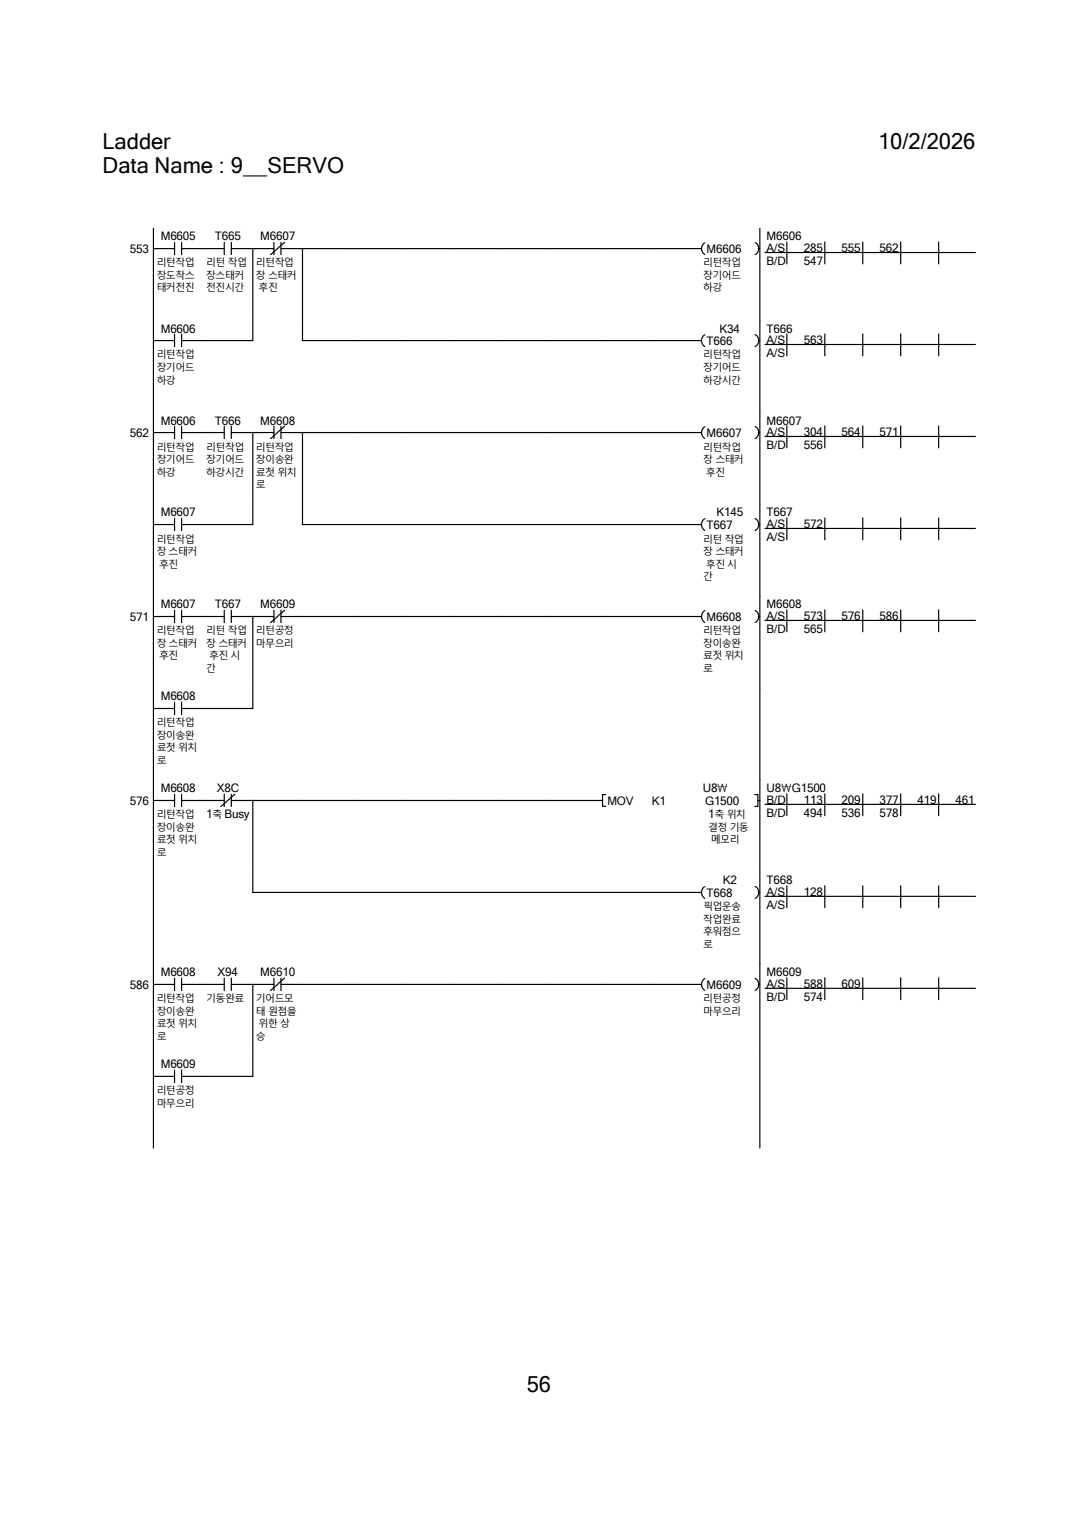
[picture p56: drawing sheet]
<svg xmlns="http://www.w3.org/2000/svg" width="210mm" height="297mm" viewBox="0 0 210 297" stroke-linecap="round" stroke-linejoin="round" font-family="sans-serif">
<defs><g id="words">
<g font-size="4.3">
<text x="20" y="29">Ladder</text>
<text x="171.1" y="29">10/2/2026</text>
<text x="20" y="33.7">Data Name : 9__SERVO</text>
<text x="102.6" y="271.1">56</text>
</g>
<g font-size="2.3">
<text x="31.3" y="46.8">M6605</text>
<text x="41.9" y="46.8">T665</text>
<text x="50.7" y="46.8">M6607</text>
<text x="149.4" y="46.8">M6606</text>
<text x="25.3" y="49.3">553</text>
<text x="137.7" y="49.3">M6606</text>
<text x="149.4" y="49.1">A/S</text>
<text x="149.4" y="51.6">B/D</text>
<text x="156.6" y="49.1">285</text>
<text x="156.6" y="51.6">547</text>
<text x="164" y="49.1">555</text>
<text x="171.4" y="49.1">562</text>
<text x="31.3" y="64.8">M6606</text>
<text x="140.2" y="64.8">K34</text>
<text x="149.4" y="64.8">T666</text>
<text x="137.7" y="67.2">T666</text>
<text x="149.4" y="67">A/S</text>
<text x="149.4" y="69.5">A/S</text>
<text x="156.6" y="67">563</text>
<text x="31.3" y="82.7">M6606</text>
<text x="41.9" y="82.7">T666</text>
<text x="50.7" y="82.7">M6608</text>
<text x="149.4" y="82.7">M6607</text>
<text x="25.3" y="85.1">562</text>
<text x="137.7" y="85.1">M6607</text>
<text x="149.4" y="84.9">A/S</text>
<text x="149.4" y="87.4">B/D</text>
<text x="156.6" y="84.9">304</text>
<text x="156.6" y="87.4">556</text>
<text x="164" y="84.9">564</text>
<text x="171.4" y="84.9">571</text>
<text x="31.3" y="100.6">M6607</text>
<text x="139.6" y="100.6">K145</text>
<text x="149.4" y="100.6">T667</text>
<text x="137.7" y="103">T667</text>
<text x="149.4" y="102.8">A/S</text>
<text x="149.4" y="105.3">A/S</text>
<text x="156.6" y="102.8">572</text>
<text x="31.3" y="118.5">M6607</text>
<text x="41.9" y="118.5">T667</text>
<text x="50.7" y="118.5">M6609</text>
<text x="149.4" y="118.5">M6608</text>
<text x="25.3" y="120.9">571</text>
<text x="137.7" y="120.9">M6608</text>
<text x="149.4" y="120.7">A/S</text>
<text x="149.4" y="123.2">B/D</text>
<text x="156.6" y="120.7">573</text>
<text x="156.6" y="123.2">565</text>
<text x="164" y="120.7">576</text>
<text x="171.4" y="120.7">586</text>
<text x="31.3" y="136.4">M6608</text>
<text x="31.3" y="154.3">M6608</text>
<text x="42.2" y="154.3">X8C</text>
<text x="136.9" y="154.3">U8\</text>
<text x="149.4" y="154.3">U8\G1500</text>
<text x="25.3" y="156.8">576</text>
<text x="40.2" y="159.3">1</text>
<text x="43.8" y="159.3">Busy</text>
<text x="118.3" y="156.8">MOV</text>
<text x="127" y="156.8">K1</text>
<text x="137.4" y="156.8">G1500</text>
<text x="138" y="159.3">1</text>
<text x="149.4" y="156.5">B/D</text>
<text x="149.4" y="159">B/D</text>
<text x="156.6" y="156.5">113</text>
<text x="156.6" y="159">494</text>
<text x="164" y="156.5">209</text>
<text x="164" y="159">536</text>
<text x="171.4" y="156.5">377</text>
<text x="171.4" y="159">578</text>
<text x="178.8" y="156.5">419</text>
<text x="186.1" y="156.5">461</text>
<text x="140.8" y="172.2">K2</text>
<text x="149.4" y="172.2">T668</text>
<text x="137.7" y="174.7">T668</text>
<text x="149.4" y="174.5">A/S</text>
<text x="149.4" y="177">A/S</text>
<text x="156.6" y="174.5">128</text>
<text x="31.3" y="190.2">M6608</text>
<text x="42.4" y="190.2">X94</text>
<text x="50.7" y="190.2">M6610</text>
<text x="149.4" y="190.2">M6609</text>
<text x="25.3" y="192.6">586</text>
<text x="137.7" y="192.6">M6609</text>
<text x="149.4" y="192.4">A/S</text>
<text x="149.4" y="194.9">B/D</text>
<text x="156.6" y="192.4">588</text>
<text x="156.6" y="194.9">574</text>
<text x="164" y="192.4">609</text>
<text x="31.3" y="208.1">M6609</text>
</g>
<g font-size="1.9">
<text x="30.5" y="51.9">리턴작업</text>
<text x="40.2" y="51.9">리턴 작업</text>
<text x="49.9" y="51.9">리턴작업</text>
<text x="137" y="51.9">리턴작업</text>
<text x="30.5" y="54.4">장도착스</text>
<text x="30.5" y="56.8">태커전진</text>
<text x="40.2" y="54.4">장스태커</text>
<text x="40.2" y="56.8">전진시간</text>
<text x="49.9" y="54.4">장 스태커</text>
<text x="50.4" y="56.8">후진</text>
<text x="137" y="54.4">장기어드</text>
<text x="137" y="56.8">하강</text>
<text x="30.5" y="69.8">리턴작업</text>
<text x="137" y="69.8">리턴작업</text>
<text x="30.5" y="72.3">장기어드</text>
<text x="30.5" y="74.7">하강</text>
<text x="137" y="72.3">장기어드</text>
<text x="137" y="74.7">하강시간</text>
<text x="30.5" y="87.8">리턴작업</text>
<text x="40.2" y="87.8">리턴작업</text>
<text x="49.9" y="87.8">리턴작업</text>
<text x="137" y="87.8">리턴작업</text>
<text x="30.5" y="90.2">장기어드</text>
<text x="30.5" y="92.6">하강</text>
<text x="40.2" y="90.2">장기어드</text>
<text x="40.2" y="92.6">하강시간</text>
<text x="49.9" y="90.2">장이송완</text>
<text x="49.9" y="92.6">료첫 위치</text>
<text x="49.9" y="95">로</text>
<text x="137" y="90.2">장 스태커</text>
<text x="137.5" y="92.6">후진</text>
<text x="30.5" y="105.7">리턴작업</text>
<text x="137" y="105.7">리턴 작업</text>
<text x="30.5" y="108.1">장 스태커</text>
<text x="31" y="110.5">후진</text>
<text x="137" y="108.1">장 스태커</text>
<text x="137" y="113">간</text>
<text x="137.5" y="110.5">후진 시</text>
<text x="30.5" y="123.6">리턴작업</text>
<text x="30.5" y="126">장 스태커</text>
<text x="40.2" y="123.6">리턴 작업</text>
<text x="40.2" y="126">장 스태커</text>
<text x="49.9" y="123.6">리턴공정</text>
<text x="49.9" y="126">마무으리</text>
<text x="137" y="123.6">리턴작업</text>
<text x="137" y="126">장이송완</text>
<text x="31" y="128.4">후진</text>
<text x="40.2" y="130.9">간</text>
<text x="40.7" y="128.4">후진 시</text>
<text x="137" y="128.4">료첫 위치</text>
<text x="137" y="130.9">로</text>
<text x="30.5" y="141.5">리턴작업</text>
<text x="30.5" y="143.9">장이송완</text>
<text x="30.5" y="146.3">료첫 위치</text>
<text x="30.5" y="148.8">로</text>
<text x="30.5" y="159.4">리턴작업</text>
<text x="30.5" y="161.8">장이송완</text>
<text x="41.4" y="159.4">축</text>
<text x="138" y="161.8">결정 기동</text>
<text x="139.2" y="159.4">축 위치</text>
<text x="30.5" y="164.3">료첫 위치</text>
<text x="30.5" y="166.7">로</text>
<text x="138.5" y="164.3">메모리</text>
<text x="137" y="177.3">픽업운송</text>
<text x="137" y="179.7">작업완료</text>
<text x="137" y="182.2">후워점으</text>
<text x="137" y="184.6">로</text>
<text x="30.5" y="195.2">리턴작업</text>
<text x="30.5" y="197.7">장이송완</text>
<text x="40.2" y="195.2">기동완료</text>
<text x="49.9" y="195.2">기어드모</text>
<text x="49.9" y="197.7">태 원점을</text>
<text x="137" y="195.2">리턴공정</text>
<text x="137" y="197.7">마무으리</text>
<text x="30.5" y="200.1">료첫 위치</text>
<text x="30.5" y="202.5">로</text>
<text x="49.9" y="202.5">승</text>
<text x="50.4" y="200.1">위한 상</text>
<text x="30.5" y="213.1">리턴공정</text>
<text x="30.5" y="215.6">마무으리</text>
</g>
</g></defs>
<path d="M20 44.5h170v217.7h-170z" fill-rule="evenodd" fill="#fff" stroke="#fff" stroke-width=".23"/>
<g fill="#fff">
<path d="M20 44.5h116.4v17.9h-116.4z" fill-rule="evenodd"/>
<path d="M136.4 44.5h11.6v17.9h-11.6zM25.3 47.2h4.3v2.5h-4.3z" fill-rule="evenodd"/>
</g>
<path d="M31.3 44.7h6.8v2.5h-6.8z" fill="#fff"/>
<path d="M29.9 48.4h4.1M34 47.2v2.4M35.4 48.4h4.2M35.4 47.2v2.4" fill="none" stroke="#000" stroke-width=".23"/>
<g fill="#fff">
<path d="M30.5 49.8h7.3v2.6h-7.3z"/>
<path d="M30.5 52.2h7.3v2.6h-7.3z"/>
<path d="M30.5 54.7h7.3v2.5h-7.3z"/>
</g>
<path d="M29.9 44.5v17.9" fill="none" stroke="#000" stroke-width=".23"/>
<path d="M41.9 44.7h5v2.5h-5z" fill="#fff"/>
<path d="M39.6 48.4h4.1M43.7 47.2v2.4M45.1 48.4h4.2M45.1 47.2v2.4" fill="none" stroke="#000" stroke-width=".23"/>
<g fill="#fff">
<path d="M40.2 49.8h7.8v2.6h-7.8z"/>
<path d="M40.2 52.2h7.3v2.6h-7.3z"/>
<path d="M40.2 54.7h7.3v2.5h-7.3z"/>
<path d="M50.7 44.7h6.8v2.5h-6.8z"/>
</g>
<path d="M49.3 48.4h4.1M53.4 47.2v2.4M54.7 48.4h4.2M54.7 47.2v2.4M55.4 47.2l-2.7 2.4" fill="none" stroke="#000" stroke-width=".23"/>
<g fill="#fff">
<path d="M49.9 49.8h7.3v2.6h-7.3z"/>
<path d="M49.9 52.2h7.8v2.6h-7.8z"/>
<path d="M49.9 54.7h4.2v2.5h-4.2z"/>
</g>
<path d="M49.3 48.4v14M136.7 48.4h-77.8v14M137.3 47.3a1.34 1.34 0 0 0 0 2.3" fill="none" stroke="#000" stroke-width=".23"/>
<path d="M137.7 47.2h6.7v2.5h-6.7z" fill="#fff"/>
<path d="M147.1 47.3a1.32 1.32 0 0 1 0 2.3M147.7 48.4h.3" fill="none" stroke="#000" stroke-width=".23"/>
<g fill="#fff">
<path d="M137 49.8h7.3v2.6h-7.3z"/>
<path d="M137 52.2h7.3v2.6h-7.3z"/>
<path d="M137 54.7h3.7v2.5h-3.7z"/>
</g>
<path d="M148 44.5v17.9" fill="none" stroke="#000" stroke-width=".23"/>
<g fill="#fff">
<path d="M149 44.4h41v7.4h-41z"/>
<path d="M149.4 44.7h6.7v2.5h-6.7z"/>
<path d="M149.4 47h3.6v2.4h-3.6z"/>
<path d="M156.6 47h4.2v2.4h-4.2z"/>
<path d="M164 47h4.2v2.4h-4.2z"/>
<path d="M171.4 47h4.2v2.4h-4.2z"/>
<path d="M149.4 49.5h3.7v2.4h-3.7z"/>
<path d="M156.6 49.5h4.2v2.4h-4.2z"/>
</g>
<path d="M149 49.2h41M153.3 47.1v4.3M160.7 47.1v4.3M168.1 47.1v4.3M175.5 47.1v4.3M182.9 47.1v4.3" fill="none" stroke="#000" stroke-width=".23"/>
<g fill="#fff">
<path d="M20 62.4h116.4v17.9h-116.4z" fill-rule="evenodd"/>
<path d="M136.4 62.4h11.6v17.9h-11.6zM31.3 62.7h6.8v2.4h-6.8z" fill-rule="evenodd"/>
</g>
<path d="M29.9 66.3h4.1M34 65.1v2.5M35.4 66.3h4.2M35.4 65.1v2.5" fill="none" stroke="#000" stroke-width=".23"/>
<g fill="#fff">
<path d="M30.5 67.7h7.3v2.6h-7.3z"/>
<path d="M30.5 70.1h7.3v2.6h-7.3z"/>
<path d="M30.5 72.6h3.7v2.6h-3.7z"/>
</g>
<path d="M29.9 62.4v17.9M49.3 62.4v3.9h-9.7M58.9 62.4v3.9h77.8M137.3 65.2a1.34 1.34 0 0 0 0 2.3" fill="none" stroke="#000" stroke-width=".23"/>
<g fill="#fff">
<path d="M140.2 62.7h3.9v2.4h-3.9z"/>
<path d="M137.7 65.1h5v2.5h-5z"/>
</g>
<path d="M147.1 65.2a1.32 1.32 0 0 1 0 2.3M147.7 66.3h.3" fill="none" stroke="#000" stroke-width=".23"/>
<g fill="#fff">
<path d="M137 67.7h7.3v2.6h-7.3z"/>
<path d="M137 70.1h7.3v2.6h-7.3z"/>
<path d="M137 72.6h7.3v2.6h-7.3z"/>
</g>
<path d="M148 62.4v17.9" fill="none" stroke="#000" stroke-width=".23"/>
<g fill="#fff">
<path d="M149 62.4h41v7.3h-41z"/>
<path d="M149.4 62.7h5v2.4h-5z"/>
<path d="M149.4 64.9h3.6v2.4h-3.6z"/>
<path d="M156.6 64.9h4.2v2.4h-4.2z"/>
<path d="M149.4 67.4h3.6v2.4h-3.6z"/>
</g>
<path d="M149 67.1h41M153.3 65v4.3M160.7 65v4.3M168.1 65v4.3M175.5 65v4.3M182.9 65v4.3" fill="none" stroke="#000" stroke-width=".23"/>
<g fill="#fff">
<path d="M20 80.3h116.4v17.9h-116.4z" fill-rule="evenodd"/>
<path d="M136.4 80.3h11.6v17.9h-11.6zM25.3 83h4.3v2.5h-4.3z" fill-rule="evenodd"/>
</g>
<path d="M31.3 80.6h6.8v2.4h-6.8z" fill="#fff"/>
<path d="M29.9 84.2h4.1M34 83v2.5M35.4 84.2h4.2M35.4 83v2.5" fill="none" stroke="#000" stroke-width=".23"/>
<g fill="#fff">
<path d="M30.5 85.6h7.3v2.6h-7.3z"/>
<path d="M30.5 88.1h7.3v2.5h-7.3z"/>
<path d="M30.5 90.5h3.7v2.6h-3.7z"/>
</g>
<path d="M29.9 80.3v17.9" fill="none" stroke="#000" stroke-width=".23"/>
<path d="M41.9 80.6h5v2.4h-5z" fill="#fff"/>
<path d="M39.6 84.2h4.1M43.7 83v2.5M45.1 84.2h4.2M45.1 83v2.5" fill="none" stroke="#000" stroke-width=".23"/>
<g fill="#fff">
<path d="M40.2 85.6h7.3v2.6h-7.3z"/>
<path d="M40.2 88.1h7.3v2.5h-7.3z"/>
<path d="M40.2 90.5h7.3v2.6h-7.3z"/>
<path d="M50.7 80.6h6.8v2.4h-6.8z"/>
</g>
<path d="M49.3 84.2h4.1M53.4 83v2.5M54.7 84.2h4.2M54.7 83v2.5M55.4 83l-2.7 2.5" fill="none" stroke="#000" stroke-width=".23"/>
<g fill="#fff">
<path d="M49.9 85.6h7.3v2.6h-7.3z"/>
<path d="M49.9 88.1h7.3v2.5h-7.3z"/>
<path d="M49.9 90.5h7.8v2.6h-7.8z"/>
<path d="M49.9 92.9h1.8v2.6h-1.8z"/>
</g>
<path d="M49.3 84.2v14M136.7 84.2h-77.8v14M137.3 83.1a1.34 1.34 0 0 0 0 2.3" fill="none" stroke="#000" stroke-width=".23"/>
<path d="M137.7 83h6.7v2.5h-6.7z" fill="#fff"/>
<path d="M147.1 83.1a1.32 1.32 0 0 1 0 2.3M147.7 84.2h.3" fill="none" stroke="#000" stroke-width=".23"/>
<g fill="#fff">
<path d="M137 85.6h7.3v2.6h-7.3z"/>
<path d="M137 88.1h7.9v2.5h-7.9z"/>
<path d="M137 90.5h4.2v2.6h-4.2z"/>
</g>
<path d="M148 80.3v17.9" fill="none" stroke="#000" stroke-width=".23"/>
<g fill="#fff">
<path d="M149 80.3h41v7.3h-41z"/>
<path d="M149.4 80.6h6.7v2.4h-6.7z"/>
<path d="M149.4 82.8h3.6v2.5h-3.6z"/>
<path d="M156.6 82.8h4.2v2.5h-4.2z"/>
<path d="M164 82.8h4.2v2.5h-4.2z"/>
<path d="M171.4 82.8h4.2v2.5h-4.2z"/>
<path d="M149.4 85.3h3.7v2.5h-3.7z"/>
<path d="M156.6 85.3h4.2v2.5h-4.2z"/>
</g>
<path d="M149 85h41M153.3 83v4.2M160.7 83v4.2M168.1 83v4.2M175.5 83v4.2M182.9 83v4.2" fill="none" stroke="#000" stroke-width=".23"/>
<g fill="#fff">
<path d="M20 98.2h116.4v17.9h-116.4z" fill-rule="evenodd"/>
<path d="M136.4 98.2h11.6v17.9h-11.6zM31.3 98.5h6.8v2.4h-6.8z" fill-rule="evenodd"/>
</g>
<path d="M29.9 102.2h4.1M34 100.9v2.5M35.4 102.2h4.2M35.4 100.9v2.5" fill="none" stroke="#000" stroke-width=".23"/>
<g fill="#fff">
<path d="M30.5 103.5h7.3v2.6h-7.3z"/>
<path d="M30.5 106h7.9v2.5h-7.9z"/>
<path d="M30.5 108.4h4.2v2.6h-4.2z"/>
</g>
<path d="M29.9 98.2v17.9M49.3 98.2v4h-9.7M58.9 98.2v4h77.8M137.3 101a1.34 1.34 0 0 0 0 2.3" fill="none" stroke="#000" stroke-width=".23"/>
<g fill="#fff">
<path d="M139.6 98.5h5.1v2.4h-5.1z"/>
<path d="M137.7 100.9h5v2.5h-5z"/>
</g>
<path d="M147.1 101a1.32 1.32 0 0 1 0 2.3M147.7 102.2h.3" fill="none" stroke="#000" stroke-width=".23"/>
<g fill="#fff">
<path d="M137 103.5h7.9v2.6h-7.9z"/>
<path d="M137 106h7.9v2.5h-7.9z"/>
<path d="M137 108.4h6.6v2.6h-6.6z"/>
<path d="M137 110.9h1.9v2.6h-1.9z"/>
</g>
<path d="M148 98.2v17.9" fill="none" stroke="#000" stroke-width=".23"/>
<g fill="#fff">
<path d="M149 98.2h41v7.3h-41z"/>
<path d="M149.4 98.5h5v2.4h-5z"/>
<path d="M149.4 100.7h3.6v2.5h-3.6z"/>
<path d="M156.6 100.7h4.2v2.5h-4.2z"/>
<path d="M149.4 103.2h3.6v2.5h-3.6z"/>
</g>
<path d="M149 102.9h41M153.3 100.9v4.2M160.7 100.9v4.2M168.1 100.9v4.2M175.5 100.9v4.2M182.9 100.9v4.2" fill="none" stroke="#000" stroke-width=".23"/>
<g fill="#fff">
<path d="M20 116.1h116.4v17.9h-116.4z" fill-rule="evenodd"/>
<path d="M136.4 116.1h11.6v17.9h-11.6zM25.3 118.9h4.3v2.4h-4.3z" fill-rule="evenodd"/>
</g>
<path d="M31.3 116.4h6.8v2.5h-6.8z" fill="#fff"/>
<path d="M34 118.9v2.4M35.4 118.9v2.4M29.9 120.1h4.1M35.4 120.1h4.2" fill="none" stroke="#000" stroke-width=".23"/>
<g fill="#fff">
<path d="M30.5 121.5h7.3v2.5h-7.3z"/>
<path d="M30.5 123.9h7.9v2.5h-7.9z"/>
<path d="M30.5 126.3h4.2v2.6h-4.2z"/>
</g>
<path d="M29.9 116.1v17.9" fill="none" stroke="#000" stroke-width=".23"/>
<path d="M41.9 116.4h5v2.5h-5z" fill="#fff"/>
<path d="M43.7 118.9v2.4M45.1 118.9v2.4M39.6 120.1h4.1M45.1 120.1h4.2" fill="none" stroke="#000" stroke-width=".23"/>
<g fill="#fff">
<path d="M40.2 121.5h7.8v2.5h-7.8z"/>
<path d="M40.2 123.9h7.8v2.5h-7.8z"/>
<path d="M40.2 126.3h6.5v2.6h-6.5z"/>
<path d="M40.2 128.8h1.8v2.6h-1.8z"/>
<path d="M50.7 116.4h6.8v2.5h-6.8z"/>
</g>
<path d="M53.4 118.9v2.4M54.7 118.9v2.4M55.4 118.9l-2.7 2.4M49.3 120.1h4.1M54.7 120.1h4.2" fill="none" stroke="#000" stroke-width=".23"/>
<g fill="#fff">
<path d="M49.9 121.5h7.3v2.5h-7.3z"/>
<path d="M49.9 123.9h7.3v2.5h-7.3z"/>
</g>
<path d="M137.3 118.9a1.34 1.34 0 0 0 0 2.3M49.3 120.1v13.9M58.9 120.1h77.8" fill="none" stroke="#000" stroke-width=".23"/>
<path d="M137.7 118.9h6.7v2.4h-6.7z" fill="#fff"/>
<path d="M147.1 118.9a1.32 1.32 0 0 1 0 2.3M147.7 120.1h.3" fill="none" stroke="#000" stroke-width=".23"/>
<g fill="#fff">
<path d="M137 121.5h7.3v2.5h-7.3z"/>
<path d="M137 123.9h7.3v2.5h-7.3z"/>
<path d="M137 126.3h7.9v2.6h-7.9z"/>
<path d="M137 128.8h1.9v2.6h-1.9z"/>
</g>
<path d="M148 116.1v17.9" fill="none" stroke="#000" stroke-width=".23"/>
<g fill="#fff">
<path d="M149 116.1h41v7.3h-41z"/>
<path d="M149.4 116.4h6.7v2.5h-6.7z"/>
<path d="M149.4 118.6h3.6v2.5h-3.6z"/>
<path d="M156.6 118.6h4.2v2.5h-4.2z"/>
<path d="M164 118.6h4.2v2.5h-4.2z"/>
<path d="M171.4 118.6h4.2v2.5h-4.2z"/>
<path d="M149.4 121.2h3.7v2.4h-3.7z"/>
<path d="M156.6 121.2h4.2v2.4h-4.2z"/>
</g>
<path d="M153.3 118.8v4.2M160.7 118.8v4.2M168.1 118.8v4.2M175.5 118.8v4.2M182.9 118.8v4.2M149 120.8h41" fill="none" stroke="#000" stroke-width=".23"/>
<g fill="#fff">
<path d="M20 134h116.4v17.9h-116.4z" fill-rule="evenodd"/>
<path d="M136.4 134h11.6v17.9h-11.6zM31.3 134.3h6.8v2.5h-6.8z" fill-rule="evenodd"/>
</g>
<path d="M29.9 138h4.1M34 136.8v2.4M35.4 138h4.2M35.4 136.8v2.4" fill="none" stroke="#000" stroke-width=".23"/>
<g fill="#fff">
<path d="M30.5 139.4h7.3v2.5h-7.3z"/>
<path d="M30.5 141.8h7.3v2.6h-7.3z"/>
<path d="M30.5 144.2h7.9v2.6h-7.9z"/>
<path d="M30.5 146.7h1.9v2.6h-1.9z"/>
</g>
<path d="M29.9 134v17.9M49.3 134v4h-9.7M148 134v17.9" fill="none" stroke="#000" stroke-width=".23"/>
<g fill="#fff">
<path d="M20 151.9h97.1v18h-97.1z" fill-rule="evenodd"/>
<path d="M117.1 151.9h30.9v18h-30.9zM25.3 154.7h4.3v2.4h-4.3z" fill-rule="evenodd"/>
</g>
<path d="M31.3 152.2h6.8v2.5h-6.8z" fill="#fff"/>
<path d="M29.9 155.9h4.1M34 154.7v2.4M35.4 155.9h4.2M35.4 154.7v2.4" fill="none" stroke="#000" stroke-width=".23"/>
<g fill="#fff">
<path d="M30.5 157.3h7.3v2.6h-7.3z"/>
<path d="M30.5 159.7h7.3v2.6h-7.3z"/>
<path d="M30.5 162.1h7.9v2.6h-7.9z"/>
<path d="M30.5 164.6h1.9v2.6h-1.9z"/>
</g>
<path d="M29.9 151.9v17.9" fill="none" stroke="#000" stroke-width=".23"/>
<path d="M42.2 152.2h4.4v2.5h-4.4z" fill="#fff"/>
<path d="M39.6 155.9h4.1M43.7 154.7v2.4M45.1 155.9h4.2M45.1 154.7v2.4M45.7 154.7l-2.7 2.4" fill="none" stroke="#000" stroke-width=".23"/>
<path d="M40.2 157.3h8.4v2.6h-8.4z" fill="#fff"/>
<path d="M117.4 155.9h-68.1v13.9M118 154.8h-.6v2.2h.6" fill="none" stroke="#000" stroke-width=".23"/>
<g fill="#fff">
<path d="M118.3 154.7h5.1v2.6h-5.1z"/>
<path d="M127 154.7h2.7v2.6h-2.7z"/>
<path d="M136.9 152.2h4.9v2.5h-4.9z"/>
<path d="M137.4 154.7h6.6v2.6h-6.6z"/>
<path d="M138 157.3h7.2v2.6h-7.2z"/>
<path d="M138 159.7h7.8v2.6h-7.8z"/>
<path d="M138 162.1h6v2.6h-6z"/>
</g>
<path d="M147 154.8h.7v2.2h-.7M147.7 155.9h.3M148 151.9v17.9" fill="none" stroke="#000" stroke-width=".23"/>
<g fill="#fff">
<path d="M149 151.9h41v7.4h-41z"/>
<path d="M149.4 152.2h11.5v2.5h-11.5z"/>
<path d="M149.4 154.4h3.7v2.5h-3.7z"/>
<path d="M156.6 154.4h4.2v2.5h-4.2z"/>
<path d="M164 154.4h4.2v2.5h-4.2z"/>
<path d="M171.4 154.4h4.2v2.5h-4.2z"/>
<path d="M178.8 154.4h4.2v2.5h-4.2z"/>
<path d="M186.1 154.4h4.3v2.5h-4.3z"/>
<path d="M149.4 157h3.7v2.4h-3.7z"/>
<path d="M156.6 157h4.2v2.4h-4.2z"/>
<path d="M164 157h4.2v2.4h-4.2z"/>
<path d="M171.4 157h4.2v2.4h-4.2z"/>
</g>
<path d="M149 156.7h41M153.3 154.6v4.3M160.7 154.6v4.3M168.1 154.6v4.3M175.5 154.6v4.3M182.9 154.6v4.3" fill="none" stroke="#000" stroke-width=".23"/>
<path d="M20 169.9h116.4v17.9h-116.4z" fill-rule="evenodd" fill="#fff"/>
<path d="M136.4 169.9h11.6v17.9h-11.6z" fill="#fff"/>
<path d="M29.9 169.8v18M49.3 169.8v4h87.4M137.3 172.7a1.34 1.34 0 0 0 0 2.3" fill="none" stroke="#000" stroke-width=".23"/>
<g fill="#fff">
<path d="M140.8 170.1h2.7v2.5h-2.7z"/>
<path d="M137.7 172.6h5v2.4h-5z"/>
</g>
<path d="M147.1 172.6a1.32 1.32 0 0 1 0 2.4M147.7 173.8h.3" fill="none" stroke="#000" stroke-width=".23"/>
<g fill="#fff">
<path d="M137 175.2h7.3v2.6h-7.3z"/>
<path d="M137 177.6h7.3v2.6h-7.3z"/>
<path d="M137 180h7.3v2.6h-7.3z"/>
<path d="M137 182.5h1.9v2.6h-1.9z"/>
</g>
<path d="M148 169.8v18" fill="none" stroke="#000" stroke-width=".23"/>
<g fill="#fff">
<path d="M149 169.8h41v7.4h-41z"/>
<path d="M149.4 170.1h5v2.5h-5z"/>
<path d="M149.4 172.4h3.6v2.4h-3.6z"/>
<path d="M156.6 172.4h4.2v2.4h-4.2z"/>
<path d="M149.4 174.9h3.6v2.4h-3.6z"/>
</g>
<path d="M149 174.6h41M153.3 172.5v4.3M160.7 172.5v4.3M168.1 172.5v4.3M175.5 172.5v4.3M182.9 172.5v4.3" fill="none" stroke="#000" stroke-width=".23"/>
<g fill="#fff">
<path d="M20 187.8h116.4v17.9h-116.4z" fill-rule="evenodd"/>
<path d="M136.4 187.8h11.6v17.9h-11.6zM25.3 190.5h4.3v2.5h-4.3z" fill-rule="evenodd"/>
</g>
<path d="M31.3 188.1h6.8v2.4h-6.8z" fill="#fff"/>
<path d="M29.9 191.7h4.1M34 190.5v2.4M35.4 191.7h4.2M35.4 190.5v2.4" fill="none" stroke="#000" stroke-width=".23"/>
<g fill="#fff">
<path d="M30.5 193.1h7.3v2.6h-7.3z"/>
<path d="M30.5 195.5h7.3v2.6h-7.3z"/>
<path d="M30.5 198h7.9v2.6h-7.9z"/>
<path d="M30.5 200.4h1.9v2.6h-1.9z"/>
</g>
<path d="M29.9 187.8v17.9" fill="none" stroke="#000" stroke-width=".23"/>
<path d="M42.4 188.1h3.9v2.4h-3.9z" fill="#fff"/>
<path d="M39.6 191.7h4.1M43.7 190.5v2.4M45.1 191.7h4.2M45.1 190.5v2.4" fill="none" stroke="#000" stroke-width=".23"/>
<g fill="#fff">
<path d="M40.2 193.1h7.3v2.6h-7.3z"/>
<path d="M50.7 188.1h6.8v2.4h-6.8z"/>
</g>
<path d="M49.3 191.7h4.1M53.4 190.5v2.4M54.7 191.7h4.2M54.7 190.5v2.4M55.4 190.5l-2.7 2.4" fill="none" stroke="#000" stroke-width=".23"/>
<g fill="#fff">
<path d="M49.9 193.1h7.3v2.6h-7.3z"/>
<path d="M49.9 195.5h7.8v2.6h-7.8z"/>
<path d="M49.9 198h6.5v2.6h-6.5z"/>
<path d="M49.9 200.4h1.8v2.6h-1.8z"/>
</g>
<path d="M49.3 191.7v14M58.9 191.7h77.8M137.3 190.6a1.34 1.34 0 0 0 0 2.3" fill="none" stroke="#000" stroke-width=".23"/>
<path d="M137.7 190.5h6.7v2.5h-6.7z" fill="#fff"/>
<path d="M147.1 190.6a1.32 1.32 0 0 1 0 2.3M147.7 191.7h.3" fill="none" stroke="#000" stroke-width=".23"/>
<g fill="#fff">
<path d="M137 193.1h7.3v2.6h-7.3z"/>
<path d="M137 195.5h7.3v2.6h-7.3z"/>
</g>
<path d="M148 187.8v17.9" fill="none" stroke="#000" stroke-width=".23"/>
<g fill="#fff">
<path d="M149 187.7h41v7.4h-41z"/>
<path d="M149.4 188.1h6.7v2.4h-6.7z"/>
<path d="M149.4 190.3h3.6v2.4h-3.6z"/>
<path d="M156.6 190.3h4.2v2.4h-4.2z"/>
<path d="M164 190.3h4.2v2.4h-4.2z"/>
<path d="M149.4 192.8h3.7v2.4h-3.7z"/>
<path d="M156.6 192.8h4.2v2.4h-4.2z"/>
</g>
<path d="M149 192.5h41M153.3 190.4v4.3M160.7 190.4v4.3M168.1 190.4v4.3M175.5 190.4v4.3M182.9 190.4v4.3" fill="none" stroke="#000" stroke-width=".23"/>
<g fill="#fff">
<path d="M20 205.7h116.4v17.9h-116.4z" fill-rule="evenodd"/>
<path d="M136.4 205.7h11.6v17.9h-11.6zM31.3 206h6.8v2.4h-6.8z" fill-rule="evenodd"/>
</g>
<path d="M29.9 209.6h4.1M34 208.4v2.5M35.4 209.6h4.2M35.4 208.4v2.5" fill="none" stroke="#000" stroke-width=".23"/>
<g fill="#fff">
<path d="M30.5 211h7.3v2.6h-7.3z"/>
<path d="M30.5 213.4h7.3v2.6h-7.3z"/>
</g>
<path d="M29.9 205.7v17.9M49.3 205.7v3.9h-9.7M148 205.7v17.9" fill="none" stroke="#000" stroke-width=".23"/>
<g fill="#fff">
<path d="M20 25h13.3v4.8h-13.3z"/>
<path d="M171.1 25h18.9v4.8h-18.9z"/>
<path d="M20 29.8h47.1v4.8h-47.1z"/>
<path d="M102.6 267.2h4.8v4.8h-4.8z"/>
</g>
<use href="#words"/>
</svg>
